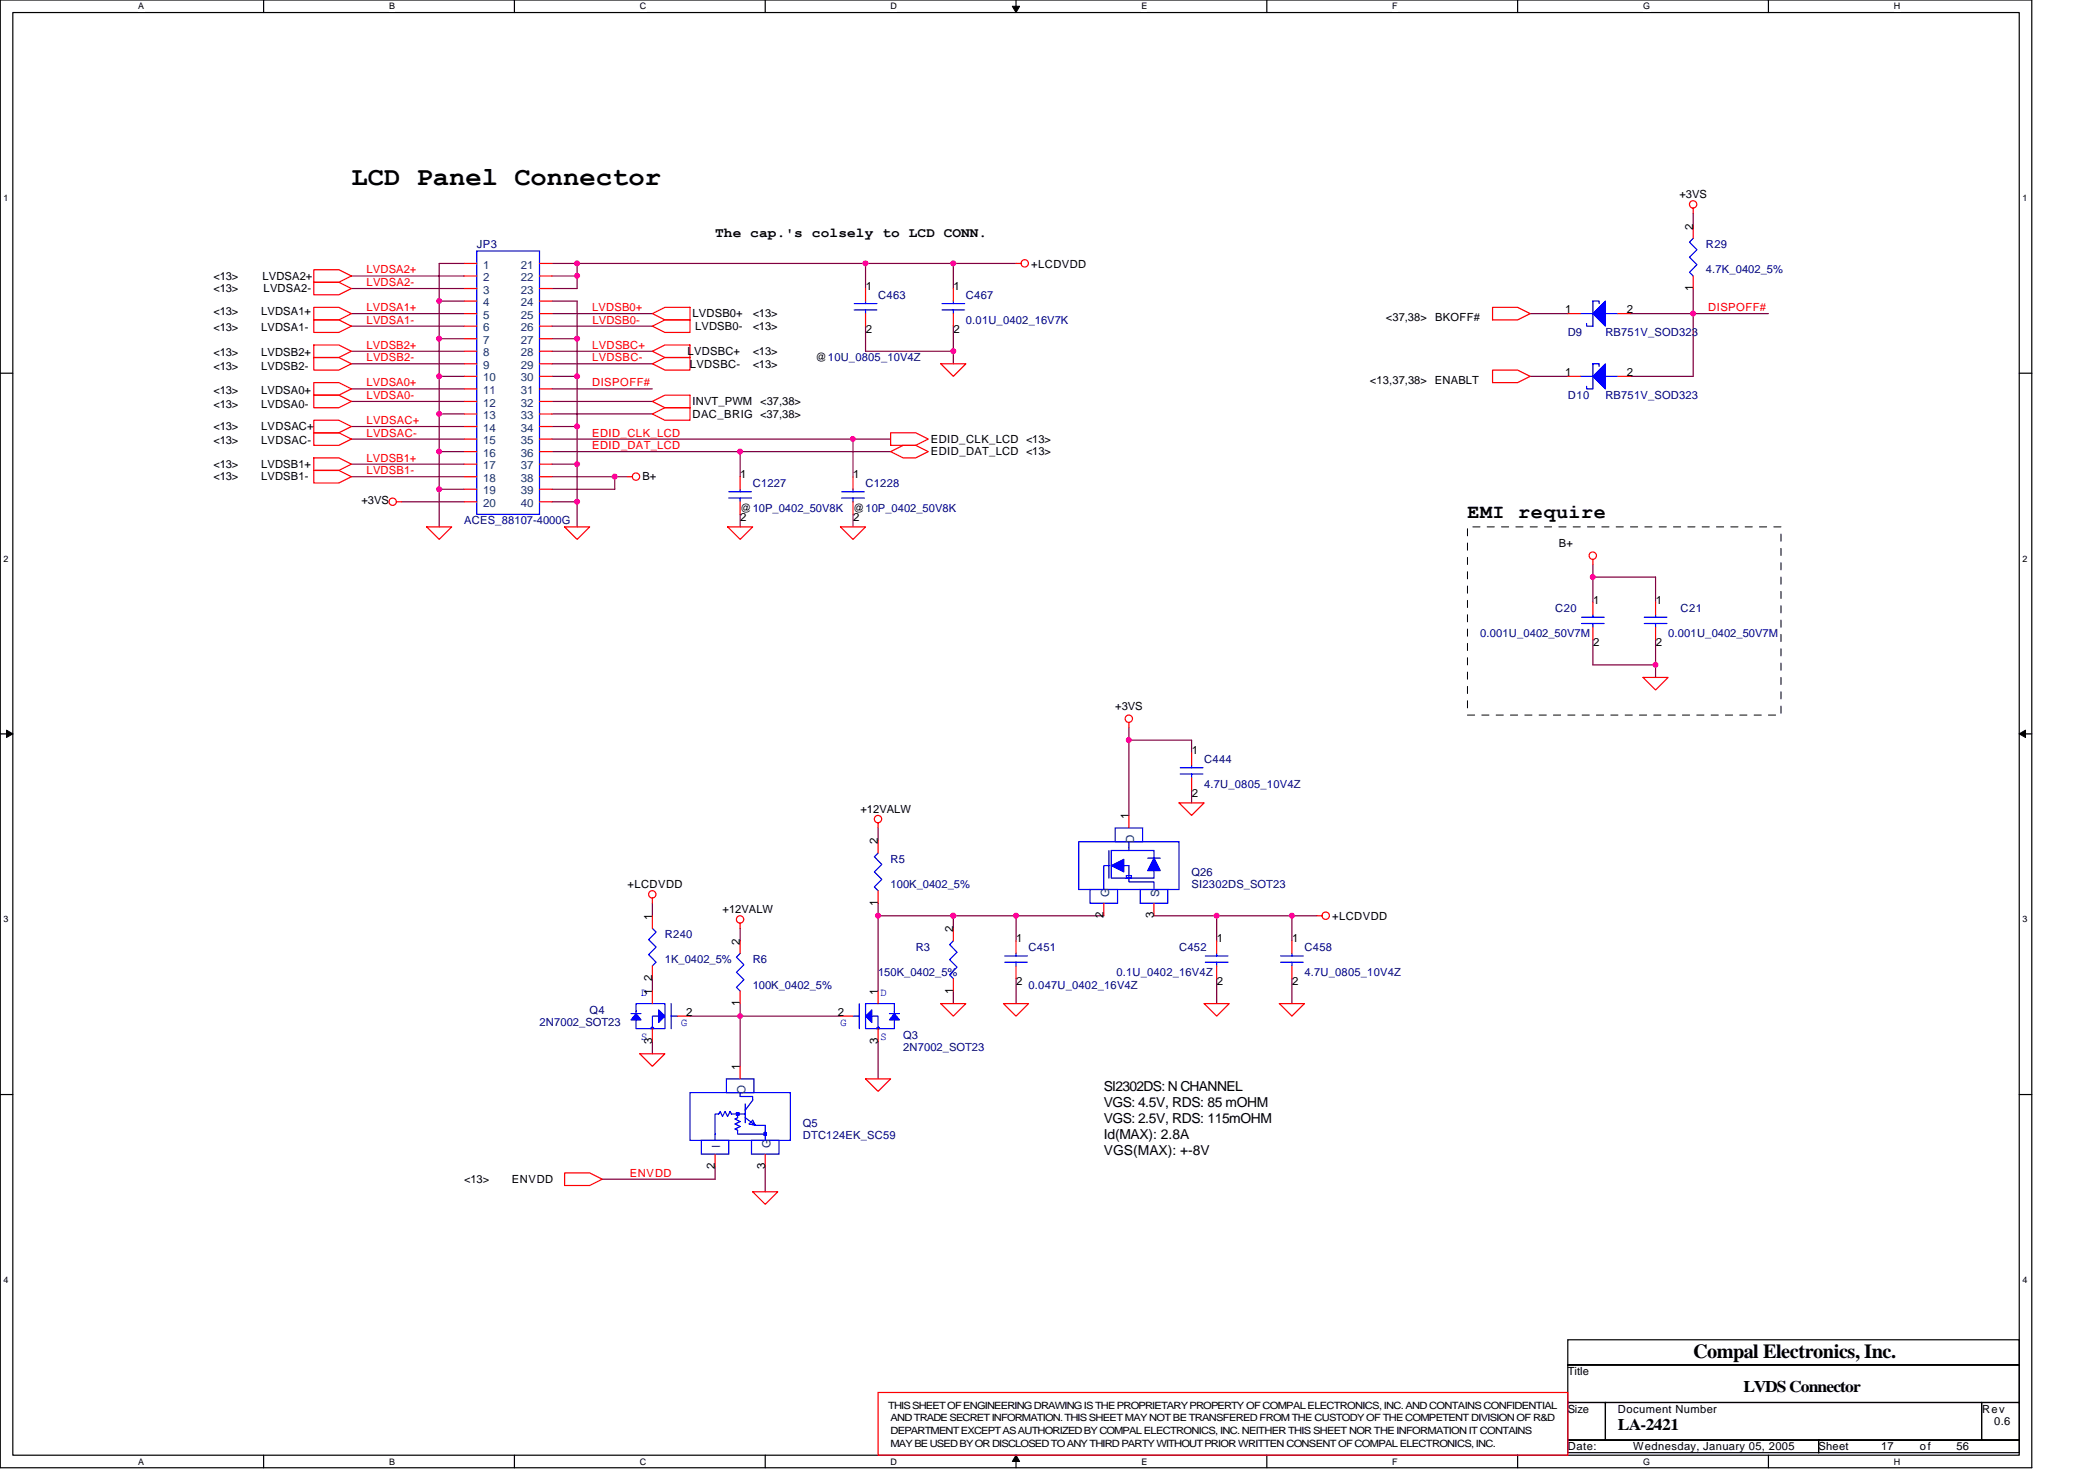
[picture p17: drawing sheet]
<svg xmlns="http://www.w3.org/2000/svg" width="297mm" height="210mm" viewBox="0 0 297 210" stroke-linecap="round" stroke-linejoin="round" font-family="sans-serif">
<defs><g id="words">
<text font-size="3.7" x="49.8" y="26.2">LCD Panel Connector</text>
<g font-size="2.8">
<text x="208.1" y="73.5">EMI require</text>
<text x="240.1" y="192.5">Compal Electronics, Inc.</text>
</g>
<g font-size="2.3">
<text x="247.2" y="197.3">LVDS Connector</text>
<text x="229.4" y="202.6">LA-2421</text>
</g>
<g font-size="1.9">
<text x="101.4" y="33.6">The cap.'s colsely to LCD CONN.</text>
<text x="156.5" y="154.7">SI2302DS: N CHANNEL</text>
<text x="156.5" y="156.9">VGS: 4.5V, RDS: 85 mOHM</text>
<text x="156.5" y="159.2">VGS: 2.5V, RDS: 115mOHM</text>
<text x="156.5" y="161.4">Id(MAX): 2.8A</text>
<text x="156.5" y="163.6">VGS(MAX): +-8V</text>
</g>
<g font-size="1.6">
<text x="238.1" y="28.1">+3VS</text>
<text x="240" y="32.5" transform="rotate(-90 240 32.5)">2</text>
<text x="30.3" y="41.4">&lt;13&gt;</text>
<text x="30.3" y="39.6">&lt;13&gt;</text>
<text x="37.2" y="39.6">LVDSA2+</text>
<text x="37.4" y="41.4">LVDSA2-</text>
<text x="122.7" y="41.1">1</text>
<text x="135.2" y="41.1">1</text>
<text x="146.2" y="38">+LCDVDD</text>
<text x="240" y="41.3" transform="rotate(-90 240 41.3)">1</text>
<text x="30.3" y="46.9">&lt;13&gt;</text>
<text x="30.3" y="44.6">&lt;13&gt;</text>
<text x="37" y="46.9">LVDSA1-</text>
<text x="37" y="44.6">LVDSA1+</text>
<text x="98.2" y="45">LVDSB0+</text>
<text x="98.5" y="46.8">LVDSB0-</text>
<text x="106.7" y="46.8">&lt;13&gt;</text>
<text x="106.7" y="45">&lt;13&gt;</text>
<text x="122.7" y="47.1">2</text>
<text x="135.2" y="47.1">2</text>
<text x="196.5" y="45.5">&lt;37,38&gt;</text>
<text x="203.5" y="45.5">BKOFF#</text>
<text x="221.9" y="44.4">1</text>
<text x="230.6" y="44.4">2</text>
<text x="30.3" y="52.5">&lt;13&gt;</text>
<text x="30.3" y="50.5">&lt;13&gt;</text>
<text x="37" y="52.5">LVDSB2-</text>
<text x="37" y="50.5">LVDSB2+</text>
<text x="97.5" y="50.3">LVDSBC+</text>
<text x="97.8" y="52.1">LVDSBC-</text>
<text x="106.7" y="52.1">&lt;13&gt;</text>
<text x="106.7" y="50.3">&lt;13&gt;</text>
<text x="115.6" y="51.2">@10U_0805_10V4Z</text>
<text x="221.9" y="53.3">1</text>
<text x="230.6" y="53.3">2</text>
<text x="30.3" y="55.8">&lt;13&gt;</text>
<text x="30.3" y="57.8">&lt;13&gt;</text>
<text x="37" y="55.8">LVDSA0+</text>
<text x="37" y="57.8">LVDSA0-</text>
<text x="98.2" y="57.4">INVT_PWM</text>
<text x="98.2" y="59.2">DAC_BRIG &lt;37,38&gt;</text>
<text x="107.8" y="57.4">&lt;37,38&gt;</text>
<text x="194.2" y="54.4">&lt;13,37,38&gt;</text>
<text x="203.5" y="54.4">ENABLT</text>
<text x="30.3" y="61">&lt;13&gt;</text>
<text x="30.3" y="62.9">&lt;13&gt;</text>
<text x="37" y="61">LVDSAC+</text>
<text x="37" y="62.9">LVDSAC-</text>
<text x="132" y="62.8">EDID_CLK_LCD &lt;13&gt;</text>
<text x="132" y="64.5">EDID_DAT_LCD &lt;13&gt;</text>
<text x="30.3" y="66.3">&lt;13&gt;</text>
<text x="30.3" y="68.1">&lt;13&gt;</text>
<text x="37" y="66.3">LVDSB1+</text>
<text x="37" y="68.1">LVDSB1-</text>
<text x="51.2" y="71.5">+3VS</text>
<text x="91.1" y="68.1">B+</text>
<text x="105" y="67.8">1</text>
<text x="121" y="67.8">1</text>
<text x="104.9" y="72.5">@10P_0402_50V8K</text>
<text x="105" y="73.8">2</text>
<text x="120.9" y="72.5">@10P_0402_50V8K</text>
<text x="121" y="73.8">2</text>
<text x="221" y="77.5">B+</text>
<text x="225.9" y="85.5">1</text>
<text x="234.8" y="85.5">1</text>
<text x="225.9" y="91.6">2</text>
<text x="234.8" y="91.6">2</text>
<text x="158.1" y="100.6">+3VS</text>
<text x="169" y="106.9">1</text>
<text x="169" y="112.9">2</text>
<text x="122" y="115.2">+12VALW</text>
<text x="124.5" y="119.7" transform="rotate(-90 124.5 119.7)">2</text>
<text x="160" y="116.1" transform="rotate(-90 160 116.1)">1</text>
<text x="89" y="125.9">+LCDVDD</text>
<text x="92.5" y="130.3" transform="rotate(-90 92.5 130.3)">1</text>
<text x="102.4" y="129.4">+12VALW</text>
<text x="124.5" y="128.4" transform="rotate(-90 124.5 128.4)">1</text>
<text x="156.5" y="130.2" transform="rotate(-90 156.5 130.2)">2</text>
<text x="163.6" y="130.2" transform="rotate(-90 163.6 130.2)">3</text>
<text x="188.9" y="130.3">+LCDVDD</text>
<text x="104.9" y="133.9" transform="rotate(-90 104.9 133.9)">2</text>
<text x="135.1" y="132.1" transform="rotate(-90 135.1 132.1)">2</text>
<text x="144.1" y="133.5">1</text>
<text x="172.5" y="133.5">1</text>
<text x="183.2" y="133.5">1</text>
<text x="92.5" y="141" transform="rotate(-90 92.5 141)">1</text>
<text x="92.5" y="139.1" transform="rotate(-90 92.5 139.1)">2</text>
<text x="97.3" y="144">2</text>
<text x="104.9" y="142.6" transform="rotate(-90 104.9 142.6)">1</text>
<text x="118.8" y="144">2</text>
<text x="124.5" y="141" transform="rotate(-90 124.5 141)">1</text>
<text x="135.1" y="140.8" transform="rotate(-90 135.1 140.8)">1</text>
<text x="144.1" y="139.6">2</text>
<text x="172.5" y="139.6">2</text>
<text x="183.2" y="139.6">2</text>
<text x="92.5" y="148" transform="rotate(-90 92.5 148)">3</text>
<text x="124.5" y="148" transform="rotate(-90 124.5 148)">3</text>
<text x="104.9" y="151.7" transform="rotate(-90 104.9 151.7)">1</text>
<text x="65.8" y="167.7">&lt;13&gt;</text>
<text x="72.6" y="167.7">ENVDD</text>
<text x="101.4" y="165.7" transform="rotate(-90 101.4 165.7)">2</text>
<text x="108.5" y="165.7" transform="rotate(-90 108.5 165.7)">3</text>
<text x="222.3" y="194.9">Title</text>
<text x="222.3" y="200.2">Size</text>
<text x="229.4" y="200.2">Document Number</text>
<text x="281" y="200.2">Rev</text>
<text x="282.8" y="202">0.6</text>
<text x="222.3" y="205.5">Date:</text>
<text x="231.5" y="205.5">Wednesday, January 05, 2005</text>
<text x="257.8" y="205.5">Sheet</text>
<text x="266.7" y="205.5">17</text>
<text x="272.2" y="205.5">of</text>
<text x="277.4" y="205.5">56</text>
</g>
<g font-size="1.6" fill="#000080">
<text x="67.6" y="35.2">JP3</text>
<text x="241.8" y="35.2">R29</text>
<text x="241.8" y="38.8">4.7K_0402_5%</text>
<text x="124.5" y="42.3">C463</text>
<text x="136.9" y="42.3">C467</text>
<text x="136.9" y="45.9">0.01U_0402_16V7K</text>
<text x="222.3" y="47.6">D9</text>
<text x="227.6" y="47.6">RB751V_SOD323</text>
<text x="222.3" y="56.5">D10</text>
<text x="227.6" y="56.5">RB751V_SOD323</text>
<text x="106.7" y="69">C1227</text>
<text x="122.7" y="69">C1228</text>
<text x="65.8" y="74.3">ACES_88107-4000G</text>
<text x="220.5" y="86.8">C20</text>
<text x="238.3" y="86.8">C21</text>
<text x="209.8" y="90.3">0.001U_0402_50V7M</text>
<text x="236.5" y="90.3">0.001U_0402_50V7M</text>
<text x="170.7" y="108.1">C444</text>
<text x="170.7" y="111.7">4.7U_0805_10V4Z</text>
<text x="126.3" y="122.3">R5</text>
<text x="126.3" y="125.9">100K_0402_5%</text>
<text x="168.9" y="124.1">Q26</text>
<text x="168.9" y="125.9">SI2302DS_SOT23</text>
<text x="94.3" y="133">R240</text>
<text x="94.3" y="136.5">1K_0402_5%</text>
<text x="106.7" y="136.5">R6</text>
<text x="129.8" y="134.8">R3</text>
<text x="145.8" y="134.8">C451</text>
<text x="167.2" y="134.8">C452</text>
<text x="185" y="134.8">C458</text>
<text x="83.6" y="143.7">Q4</text>
<text x="106.7" y="140.1">100K_0402_5%</text>
<text x="124.5" y="138.3">150K_0402_5%</text>
<text x="145.8" y="140.1">0.047U_0402_16V4Z</text>
<text x="158.3" y="138.3">0.1U_0402_16V4Z</text>
<text x="185" y="138.3">4.7U_0805_10V4Z</text>
<text x="76.5" y="145.4">2N7002_SOT23</text>
<text x="128.1" y="147.2">Q3</text>
<text x="128.1" y="149">2N7002_SOT23</text>
<text x="113.8" y="159.7">Q5</text>
<text x="113.8" y="161.4">DTC124EK_SC59</text>
</g>
<g font-size="1.6" fill="#f00">
<text x="52" y="38.8">LVDSA2+</text>
<text x="52" y="40.5">LVDSA2-</text>
<text x="52" y="44.1">LVDSA1+</text>
<text x="52" y="45.9">LVDSA1-</text>
<text x="84" y="44.1">LVDSB0+</text>
<text x="84" y="45.9">LVDSB0-</text>
<text x="242.2" y="44.1">DISPOFF#</text>
<text x="52" y="49.4">LVDSB2+</text>
<text x="52" y="51.2">LVDSB2-</text>
<text x="84" y="51.2">LVDSBC-</text>
<text x="84" y="49.4">LVDSBC+</text>
<text x="52" y="54.8">LVDSA0+</text>
<text x="52" y="56.5">LVDSA0-</text>
<text x="84" y="54.8">DISPOFF#</text>
<text x="52" y="61.9">LVDSAC-</text>
<text x="52" y="60.1">LVDSAC+</text>
<text x="52" y="65.4">LVDSB1+</text>
<text x="84" y="63.6">EDID_DAT_LCD</text>
<text x="84" y="61.9">EDID_CLK_LCD</text>
<text x="52" y="67.2">LVDSB1-</text>
<text x="89.3" y="166.8">ENVDD</text>
</g>
<g font-size="1.6" fill="#004080">
<text x="68.5" y="38.1">1</text>
<text x="68.5" y="39.8">2</text>
<text x="68.5" y="41.6">3</text>
<text x="73.8" y="38.1">21</text>
<text x="73.8" y="39.8">22</text>
<text x="73.8" y="41.6">23</text>
<text x="68.5" y="43.4">4</text>
<text x="68.5" y="45.2">5</text>
<text x="68.5" y="46.9">6</text>
<text x="73.8" y="43.4">24</text>
<text x="73.8" y="45.2">25</text>
<text x="73.8" y="46.9">26</text>
<text x="68.5" y="48.7">7</text>
<text x="68.5" y="50.5">8</text>
<text x="68.5" y="52.3">9</text>
<text x="73.8" y="48.7">27</text>
<text x="73.8" y="50.5">28</text>
<text x="73.8" y="52.3">29</text>
<text x="68.5" y="54.1">10</text>
<text x="68.5" y="55.8">11</text>
<text x="68.5" y="57.6">12</text>
<text x="68.5" y="59.4">13</text>
<text x="73.8" y="54.1">30</text>
<text x="73.8" y="55.8">31</text>
<text x="73.8" y="57.6">32</text>
<text x="73.8" y="59.4">33</text>
<text x="68.5" y="61.2">14</text>
<text x="68.5" y="62.9">15</text>
<text x="68.5" y="64.7">16</text>
<text x="73.8" y="61.2">34</text>
<text x="73.8" y="62.9">35</text>
<text x="73.8" y="64.7">36</text>
<text x="68.5" y="66.5">17</text>
<text x="68.5" y="68.3">18</text>
<text x="68.5" y="70.1">19</text>
<text x="68.5" y="71.8">20</text>
<text x="73.8" y="66.5">37</text>
<text x="73.8" y="68.3">38</text>
<text x="73.8" y="70.1">39</text>
<text x="73.8" y="71.8">40</text>
<text x="160.8" y="119.4" transform="rotate(-90 160.8 119.4)">D</text>
<text x="157.2" y="127.1" transform="rotate(-90 157.2 127.1)">G</text>
<text x="164.4" y="127.1" transform="rotate(-90 164.4 127.1)">S</text>
<text x="105.7" y="155.1" transform="rotate(-90 105.7 155.1)">O</text>
<text x="102.1" y="162.7" transform="rotate(-90 102.1 162.7)">I</text>
<text x="109.2" y="162.7" transform="rotate(-90 109.2 162.7)">G</text>
</g>
<g font-size="1.6" fill="#00f">
<text x="90.9" y="141.2">D</text>
<text x="124.9" y="141.2">D</text>
<text x="90.9" y="147.4">S</text>
<text x="96.6" y="145.4">G</text>
<text x="119.2" y="145.4">G</text>
<text x="124.9" y="147.4">S</text>
</g>
<g font-size="1.4">
<text x="125.9" y="199.7">THIS SHEET OF ENGINEERING DRAWING IS THE PROPRIETARY PROPERTY OF COMPAL ELECTRONICS, INC. AND CONTAINS CONFIDENTIAL</text>
<text x="126.3" y="201.5">AND TRADE SECRET INFORMATION. THIS SHEET MAY NOT BE TRANSFERED FROM THE CUSTODY OF THE COMPETENT DIVISION OF R&amp;D</text>
<text x="126.3" y="203.2">DEPARTMENT EXCEPT AS AUTHORIZED BY COMPAL ELECTRONICS, INC. NEITHER THIS SHEET NOR THE INFORMATION IT CONTAINS</text>
<text x="126.3" y="205">MAY BE USED BY OR DISCLOSED TO ANY THIRD PARTY WITHOUT PRIOR WRITTEN CONSENT OFCOMPAL ELECTRONICS, INC.</text>
</g>
<g font-size="1.3">
<text x="19.6" y="1.3">A</text>
<text x="55.2" y="1.3">B</text>
<text x="90.7" y="1.3">C</text>
<text x="126.3" y="1.3">D</text>
<text x="161.8" y="1.3">E</text>
<text x="197.4" y="1.3">F</text>
<text x="233" y="1.3">G</text>
<text x="268.5" y="1.3">H</text>
<text x=".5" y="28.5">1</text>
<text x="286.7" y="28.5">1</text>
<text x=".5" y="79.6">2</text>
<text x="286.7" y="79.6">2</text>
<text x=".5" y="130.7">3</text>
<text x="286.7" y="130.7">3</text>
<text x=".5" y="181.8">4</text>
<text x="286.7" y="181.8">4</text>
<text x="19.6" y="207.6">A</text>
<text x="55.2" y="207.6">B</text>
<text x="90.7" y="207.6">C</text>
<text x="126.3" y="207.6">D</text>
<text x="161.8" y="207.6">E</text>
<text x="197.4" y="207.6">F</text>
<text x="233" y="207.6">G</text>
<text x="268.5" y="207.6">H</text>
</g>
</g></defs>
<path d="M0 0h288.1v208h-288.1zM1.8 1.8h284.5v204.4h-284.5z" fill="none" stroke="#000" stroke-width=".17"/>
<g fill="#fff">
<path d="M19.6 .2h.8v1.4h-.8z"/>
<path d="M19.6 206.4h.8v1.5h-.8z"/>
</g>
<path d="M37.4 0v1.8M37.4 206.2v1.8" fill="none" stroke="#000" stroke-width=".17"/>
<g fill="#fff">
<path d="M55.2 .2h.8v1.4h-.8z"/>
<path d="M55.2 206.4h.8v1.5h-.8z"/>
</g>
<path d="M72.9 0v1.8M72.9 206.2v1.8" fill="none" stroke="#000" stroke-width=".17"/>
<g fill="#fff">
<path d="M90.7 .2h.9v1.4h-.9z"/>
<path d="M90.7 206.4h.9v1.5h-.9z"/>
</g>
<path d="M108.5 0v1.8M108.5 206.2v1.8" fill="none" stroke="#000" stroke-width=".17"/>
<g fill="#fff">
<path d="M126.3 .2h.9v1.4h-.9z"/>
<path d="M126.3 206.4h.9v1.5h-.9z"/>
</g>
<path d="M144.1 0v1.8M144.1 206.2v1.8" fill="none" stroke="#000" stroke-width=".17"/>
<path d="M143.5 .9h1.1l-.5 .9zM144.1 206.2l.5 .9h-1.1z" fill="#000" stroke="#000" stroke-width=".14"/>
<g fill="#fff">
<path d="M161.8 .2h.9v1.4h-.9z"/>
<path d="M161.8 206.4h.9v1.5h-.9z"/>
</g>
<path d="M179.6 0v1.8M179.6 206.2v1.8" fill="none" stroke="#000" stroke-width=".17"/>
<g fill="#fff">
<path d="M197.4 .2h.8v1.4h-.8z"/>
<path d="M197.4 206.4h.8v1.5h-.8z"/>
</g>
<path d="M215.2 0v1.8M215.2 206.2v1.8" fill="none" stroke="#000" stroke-width=".17"/>
<g fill="#fff">
<path d="M233 .2h1v1.4h-1z"/>
<path d="M233 206.4h1v1.5h-1z"/>
</g>
<path d="M250.7 0v1.8M250.7 206.2v1.8" fill="none" stroke="#000" stroke-width=".17"/>
<g fill="#fff">
<path d="M268.5 .2h.9v1.4h-.9z"/>
<path d="M268.5 206.4h.9v1.5h-.9z"/>
<path d="M.5 27.3h.7v1.4h-.7z"/>
<path d="M286.7 27.3h.7v1.4h-.7z"/>
<path d="M.5 78.4h.7v1.5h-.7z"/>
<path d="M286.7 78.4h.7v1.5h-.7z"/>
</g>
<path d="M0 52.9h1.8M286.3 52.9h1.8" fill="none" stroke="#000" stroke-width=".17"/>
<g fill="#fff">
<path d="M.5 129.6h.7v1.4h-.7z"/>
<path d="M286.7 129.6h.7v1.4h-.7z"/>
</g>
<path d="M0 104h1.8M286.3 104h1.8" fill="none" stroke="#000" stroke-width=".17"/>
<path d="M.9 103.5l.9 .5-.9 .5zM286.3 104l.9-.5v1z" fill="#000" stroke="#000" stroke-width=".14"/>
<g fill="#fff">
<path d="M.5 180.7h.7v1.4h-.7z"/>
<path d="M286.7 180.7h.7v1.4h-.7z"/>
</g>
<path d="M0 155.1h1.8M286.3 155.1h1.8M222.3 189.9h64v3.5h-64zM222.3 193.4h64v5.4h-64zM222.3 198.8h5.3v5.3h-5.3zM227.6 198.8h53.4v5.3h-53.4zM281 198.8h5.3v5.3h-5.3zM222.3 204.1h35.5v1.8h-35.5zM257.8 204.1h28.5v1.8h-28.5z" fill="none" stroke="#000" stroke-width=".17"/>
<g fill="none" stroke="#800040" stroke-width=".17">
<path d="M49.8 39.1h16M65.8 37.3h-3.5v37.4M78.3 37.3h65.8M78.3 39.1h3.5M81.8 37.3v3.6h-3.5M122.7 37.3v3.6M135.2 37.3v3.6M240.1 30.2v1.8M49.8 44.4h16M49.8 56.9h16M49.8 55.1h16M49.8 49.8h16"/>
<path d="M49.8 51.6h16M49.8 46.2h16M49.8 40.9h16M62.3 53.3h3.5M62.3 42.7h3.5M62.3 58.7h3.5M62.3 48h3.5M78.3 44.4h14.2M78.3 53.3h3.5M78.3 42.7h3.5v32M78.3 56.9h14.2M78.3 58.7h14.2"/>
<path d="M78.3 55.1h14.2M78.3 48h3.5M78.3 49.8h14.2M78.3 51.6h14.2M78.3 46.2h14.2M122.7 46.2v3.6h12.5M135.2 46.2v5.4M217 44.4h5.3M217 53.3h5.3M231.2 44.4h19.5M240.1 40.9v12.4h-8.9M49.8 60.5h16"/>
<path d="M49.8 62.2h16M49.8 67.6h16M49.8 65.8h16M56.9 71.1h8.9M62.3 64h3.5M62.3 69.3h3.5M78.3 64h26.6v3.6M78.3 62.2h42.6v5.4M78.3 60.5h3.5M78.3 71.1h3.5M78.3 67.6h10.6M78.3 65.8h3.5"/>
<path d="M87.2 67.6v1.7h-8.9M104.9 72.9v1.8M104.9 64h21.4M120.9 62.2h5.4M120.9 72.9v1.8M225.8 81.8h8.9v3.5M225.8 80v5.3M225.8 90.7v3.5h8.9M234.7 90.7v5.3M124.5 117.3v1.8M160.1 104.9h8.8v1.8M160.1 103.1v12.5"/>
<path d="M168.9 112v1.8M92.5 128v1.8M92.5 138.7v1.8M104.9 131.6v1.7M124.5 129.8h10.7v1.8M124.5 128v12.5M135.2 129.8h21.3M144.1 129.8v3.5M144.1 138.7v3.5M163.6 129.8h23.1M172.5 129.8v3.5M172.5 138.7v3.5"/>
<path d="M183.2 129.8v3.5M183.2 138.7v3.5M92.5 147.6v1.8M97.8 144h21.4M104.9 142.2v8.9M124.5 147.6v5.3M135.2 140.5v1.7M101.4 165.4v1.7h-16M108.5 165.4v3.5"/>
</g>
<g fill="none" stroke="#f00" stroke-width=".17">
<path d="M44.5 38.2h3.5l1.8 .9-1.8 .9h-3.5zM65.8 37.3h1.8M65.8 39.1h1.8M76.5 37.3h1.8M76.5 39.1h1.8M144.1 37.3h.7M240.1 29.5v.7M240.1 32v1.8M240.1 39.1v1.8M44.5 59.6h3.5l1.8 .9-1.8 .8h-3.5zM44.5 54.2h3.5l1.8 .9-1.8 .9h-3.5zM44.5 50.7h3.5l1.8 .9-1.8 .9h-3.5z"/>
<path d="M44.5 40h3.5l1.8 .9-1.8 .9h-3.5zM44.5 48.9h3.5l1.8 .9-1.8 .9h-3.5zM44.5 45.3h3.5l1.8 .9-1.8 .9h-3.5zM44.5 43.6h3.5l1.8 .8-1.8 .9h-3.5zM44.5 56h3.5l1.8 .9-1.8 .9h-3.5zM65.8 40.9h1.8M65.8 42.7h1.8M65.8 44.4h1.8M65.8 46.2h1.8M65.8 48h1.8M65.8 49.8h1.8M65.8 51.6h1.8"/>
<path d="M65.8 53.3h1.8M65.8 55.1h1.8M65.8 56.9h1.8M65.8 58.7h1.8M76.5 40.9h1.8M76.5 42.7h1.8M76.5 44.4h1.8M76.5 46.2h1.8M76.5 48h1.8M76.5 49.8h1.8M76.5 51.6h1.8M76.5 53.3h1.8"/>
<path d="M76.5 55.1h1.8M76.5 56.9h1.8M76.5 58.7h1.8M92.5 46.2l1.8-.9h3.5v1.8h-3.5zM92.5 51.6l1.8-.9h3.5v1.8h-3.5zM92.5 49.8l1.8-.9h3.5v1.8h-3.5zM92.5 44.4l1.8-.8h3.5v1.7h-3.5zM92.5 56.9l1.8-.9h3.5v1.8h-3.5zM92.5 58.7l1.8-.9h3.5v1.8h-3.5zM122.7 40.9v1.8M122.7 44.4v1.8M133.4 51.6h3.5l-1.7 1.7z"/>
<path d="M135.2 40.9v1.8M135.2 44.4v1.8M211.6 52.5h3.6l1.8 .8-1.8 .9h-3.6zM211.6 43.6h3.6l1.8 .8-1.8 .9h-3.6zM222.3 44.4h1.8M222.3 53.3h1.8M229.4 44.4h1.8M229.4 53.3h1.8M44.5 64.9h3.5l1.8 .9-1.8 .9h-3.5zM44.5 66.7h3.5l1.8 .9-1.8 .9h-3.5zM44.5 61.3h3.5l1.8 .9-1.8 .9h-3.5zM56.2 71.1h.7"/>
<path d="M60.5 74.7h3.5l-1.7 1.8zM65.8 67.6h1.8M65.8 71.1h1.8M65.8 60.5h1.8M65.8 62.2h1.8M65.8 64h1.8M65.8 65.8h1.8M65.8 69.3h1.8M76.5 67.6h1.8M76.5 71.1h1.8M76.5 60.5h1.8M76.5 62.2h1.8"/>
<path d="M76.5 64h1.8M76.5 65.8h1.8M76.5 69.3h1.8M80 74.7h3.6l-1.8 1.8zM88.9 67.6h.8M103.2 74.7h3.5l-1.8 1.8zM104.9 67.6v1.7M104.9 71.1v1.8M119.2 74.7h3.5l-1.8 1.8zM120.9 67.6v1.7M120.9 71.1v1.8M126.3 61.3h3.5l1.8 .9-1.8 .9h-3.5z"/>
<path d="M126.3 64l1.8-.9h1.7l1.8 .9-1.8 .9h-1.7zM225.8 79.3v.7M225.8 85.3v1.8M225.8 88.9v1.8M233 96h3.5l-1.8 1.8zM234.7 85.3v1.8M234.7 88.9v1.8M124.5 116.6v.7M124.5 119.1v1.8M160.1 102.4v.7M160.1 115.6v1.7M167.2 113.8h3.5l-1.8 1.8z"/>
<path d="M168.9 106.7v1.8M168.9 110.2v1.8M92.5 127.3v.7M92.5 129.8v1.8M92.5 136.9v1.8M104.9 130.9v.7M104.9 133.3v1.8M124.5 126.2v1.8M135.2 131.6v1.7M135.2 138.7v1.8M144.1 133.3v1.8M144.1 136.9v1.8"/>
<path d="M156.5 128v1.8M163.6 128v1.8M172.5 133.3v1.8M172.5 136.9v1.8M183.2 133.3v1.8M183.2 136.9v1.8M186.7 129.8h.7M90.7 149.4h3.6l-1.8 1.7zM92.5 140.5v1.7M92.5 145.8v1.8M96.1 144h1.7M104.9 140.5v1.7"/>
<path d="M104.9 151.1v1.8M119.2 144h1.7M122.7 152.9h3.6l-1.8 1.8zM124.5 140.5v1.7M124.5 145.8v1.8M133.4 142.2h3.5l-1.7 1.8zM142.3 142.2h3.5l-1.7 1.8zM170.7 142.2h3.6l-1.8 1.8zM181.4 142.2h3.6l-1.8 1.8zM80 166.2h3.6l1.8 .9-1.8 .9h-3.6zM101.4 163.6v1.8M106.7 168.9h3.6l-1.8 1.8z"/>
<path d="M108.5 163.6v1.8M124.5 197.4h97.8v8.8h-97.8z"/>
<circle cx="145.3" cy="37.3" r=".52"/>
<circle cx="240.1" cy="29" r=".52"/>
<circle cx="55.7" cy="71.1" r=".52"/>
<circle cx="90.2" cy="67.6" r=".52"/>
<circle cx="225.8" cy="78.8" r=".52"/>
<circle cx="124.5" cy="116.1" r=".52"/>
<circle cx="160" cy="101.9" r=".52"/>
<circle cx="92.5" cy="126.8" r=".52"/>
<circle cx="104.9" cy="130.3" r=".52"/>
<circle cx="188" cy="129.8" r=".52"/>
</g>
<path d="M208.1 74.7h44.4v26.6h-44.4z" fill="none" stroke="#000" stroke-width=".14" stroke-dasharray="1 1 1 1 1 1 1 1"/>
<g fill="none" stroke="#00f" stroke-width=".17">
<path d="M67.6 35.6h8.9v37.3h-8.9zM240.1 33.8l-.6 .5 1.1 1.1-1.1 1 1.1 1.1-1.1 1.1 .6 .5M121.1 43.9h3.2M121.1 43h3.2M122.7 42.7v.3M122.7 43.9v.5M133.6 43.9h3.2M133.6 43h3.2M135.2 42.7v.3M135.2 43.9v.5M224.1 44.4h1.7M224.1 53.3h1.7"/>
<path d="M226.7 43v-.3h-.9v3.5h-.8v-.3M226.7 51.9v-.3h-.9v3.5h-.8v-.3M227.6 44.4h1.8M227.6 53.3h1.8M103.3 70.6h3.2M103.3 69.7h3.2M104.9 69.3v.4M104.9 70.6v.5M119.3 70.6h3.3M119.3 69.7h3.3M120.9 69.3v.4M120.9 70.6v.5"/>
<path d="M224.2 88.4h3.3M224.2 87.5h3.3M225.8 87.1v.4M225.8 88.4v.5M233.1 88.4h3.2M233.1 87.5h3.2M234.7 87.1v.4M234.7 88.4v.5M152.9 119.3h14.3v6.8h-14.3zM158.1 117.3h3.9v2h-3.9zM160.1 119.3v1.2M167.3 109.7h3.3"/>
<path d="M167.3 108.8h3.3M168.9 108.5v.3M168.9 109.7v.5M92.5 131.6l.5 .5-1 1.1 1 1-1 1.1 1 1.1-.5 .5M104.9 135.1l-.5 .6 1.1 1-1.1 1.1 1.1 1.1-1.1 1 .5 .6M124.5 120.9l-.5 .5 1 1.1-1 1.1 1 1-1 1.1 .5 .5M135.2 133.3l-.6 .6 1.1 1.1-1.1 1 1.1 1.1-1.1 1.1 .6 .5M142.4 136.4h3.3M142.4 135.5h3.3M144.1 135.1v.4M144.1 136.4v.5M154.6 126.1h3.9v1.9h-3.9z"/>
<path d="M157.2 122.7h-.7v3.4M157.2 120.5v4M157.6 120.5h6v4h-6zM157.6 122.7h2.5v2.3h3.5v1.1M159.7 124.1h.7v.4h-.7zM161.7 126.1h3.9v1.9h-3.9zM162.7 121.6h1.8M170.9 136.4h3.2M170.9 135.5h3.2M172.5 135.1v.4M172.5 136.4v.5M181.6 136.4h3.2"/>
<path d="M181.6 135.5h3.2M183.2 135.1v.4M183.2 136.4v.5M89.5 143.7h1.4M90.2 143.7v-1.5h4.1v3.6h-1.8v-1.8h.9M90.2 144.5v1.3h2.3h-.2v-.2h.4v.2M95.2 144h.9M95.2 142.2v3.6M97.8 154.9h14.3v6.7h-14.3zM103 152.9h3.9v2h-3.9zM104.4 157.7h.4v.4h-.4zM104.6 157.9v.5l-.4 .2 .7 .4-.7 .3 .7 .4-.7 .3 .4 .2v.5h3.9"/>
<path d="M104.9 154.9v.5h1.8v.5l-1 1.5M105.7 157.9h-2l-.2-.4-.3 .7-.4-.7-.4 .7-.3-.7-.2 .4h-.5v3.7M105.7 158.4l1.4 1.1h1.4v1M105.7 156.5v2.6M106.7 158.8l.4 .7-.9-.2zM120.9 144h.9M121.8 142.2v3.6M126.1 143.7h1.4M126.8 143.7v-1.5h-4.1v3.6h1.8v-1.8h-.9M126.8 144.5v1.3h-2.3h.2v-.2h-.4v.2M99.4 161.6h3.9v2h-3.9zM106.5 161.6h3.9v2h-3.9z"/>
<path d="M108.3 160.5h.4v.4h-.4zM108.5 160.4v1.2"/>
</g>
<g fill="#00f" stroke="#00f" stroke-width=".17">
<path d="M225.8 44.4l1.8-1.7v3.5z" fill-rule="evenodd"/>
<path d="M225.8 53.3l1.8-1.7v3.5z" fill-rule="evenodd"/>
<path d="M157.6 122.7l1.7-.9v1.8z" fill-rule="evenodd"/>
<path d="M163.6 121.6l.9 1.8h-1.8z" fill-rule="evenodd"/>
<path d="M93.4 143.1l.9 .9-.9 .9z" fill-rule="evenodd"/>
<path d="M90.2 143.7l.7 .8h-1.4z" fill-rule="evenodd"/>
<path d="M122.7 144l.9-.9v1.8z" fill-rule="evenodd"/>
<path d="M126.8 143.7l.7 .8h-1.4z" fill-rule="evenodd"/>
</g>
<g fill="#f0f" stroke="#f0f" stroke-width=".17">
<circle cx="104.9" cy="144" r=".35"/>
<circle cx="183.2" cy="129.8" r=".35"/>
<circle cx="172.5" cy="129.8" r=".35"/>
<circle cx="144" cy="129.8" r=".35"/>
<circle cx="135.2" cy="129.8" r=".35"/>
<circle cx="124.5" cy="129.8" r=".35"/>
<circle cx="160" cy="104.9" r=".35"/>
<circle cx="135.2" cy="49.8" r=".35"/>
<circle cx="81.8" cy="71.1" r=".35"/>
<circle cx="62.3" cy="53.3" r=".35"/>
<circle cx="122.7" cy="37.3" r=".35"/>
<circle cx="62.3" cy="42.7" r=".35"/>
<circle cx="81.8" cy="60.4" r=".35"/>
<circle cx="62.3" cy="64" r=".35"/>
<circle cx="81.8" cy="53.3" r=".35"/>
<circle cx="135.2" cy="37.3" r=".35"/>
<circle cx="81.8" cy="37.3" r=".35"/>
<circle cx="62.3" cy="69.3" r=".35"/>
<circle cx="62.3" cy="58.7" r=".35"/>
<circle cx="81.8" cy="48" r=".35"/>
<circle cx="62.3" cy="48" r=".35"/>
<circle cx="81.8" cy="39.1" r=".35"/>
<circle cx="234.7" cy="94.2" r=".35"/>
<circle cx="81.8" cy="65.8" r=".35"/>
<circle cx="120.9" cy="62.2" r=".35"/>
<circle cx="240.1" cy="44.4" r=".35"/>
<circle cx="225.8" cy="81.8" r=".35"/>
<circle cx="87.1" cy="67.6" r=".35"/>
<circle cx="104.9" cy="64" r=".35"/>
</g>
<use href="#words"/>
</svg>
